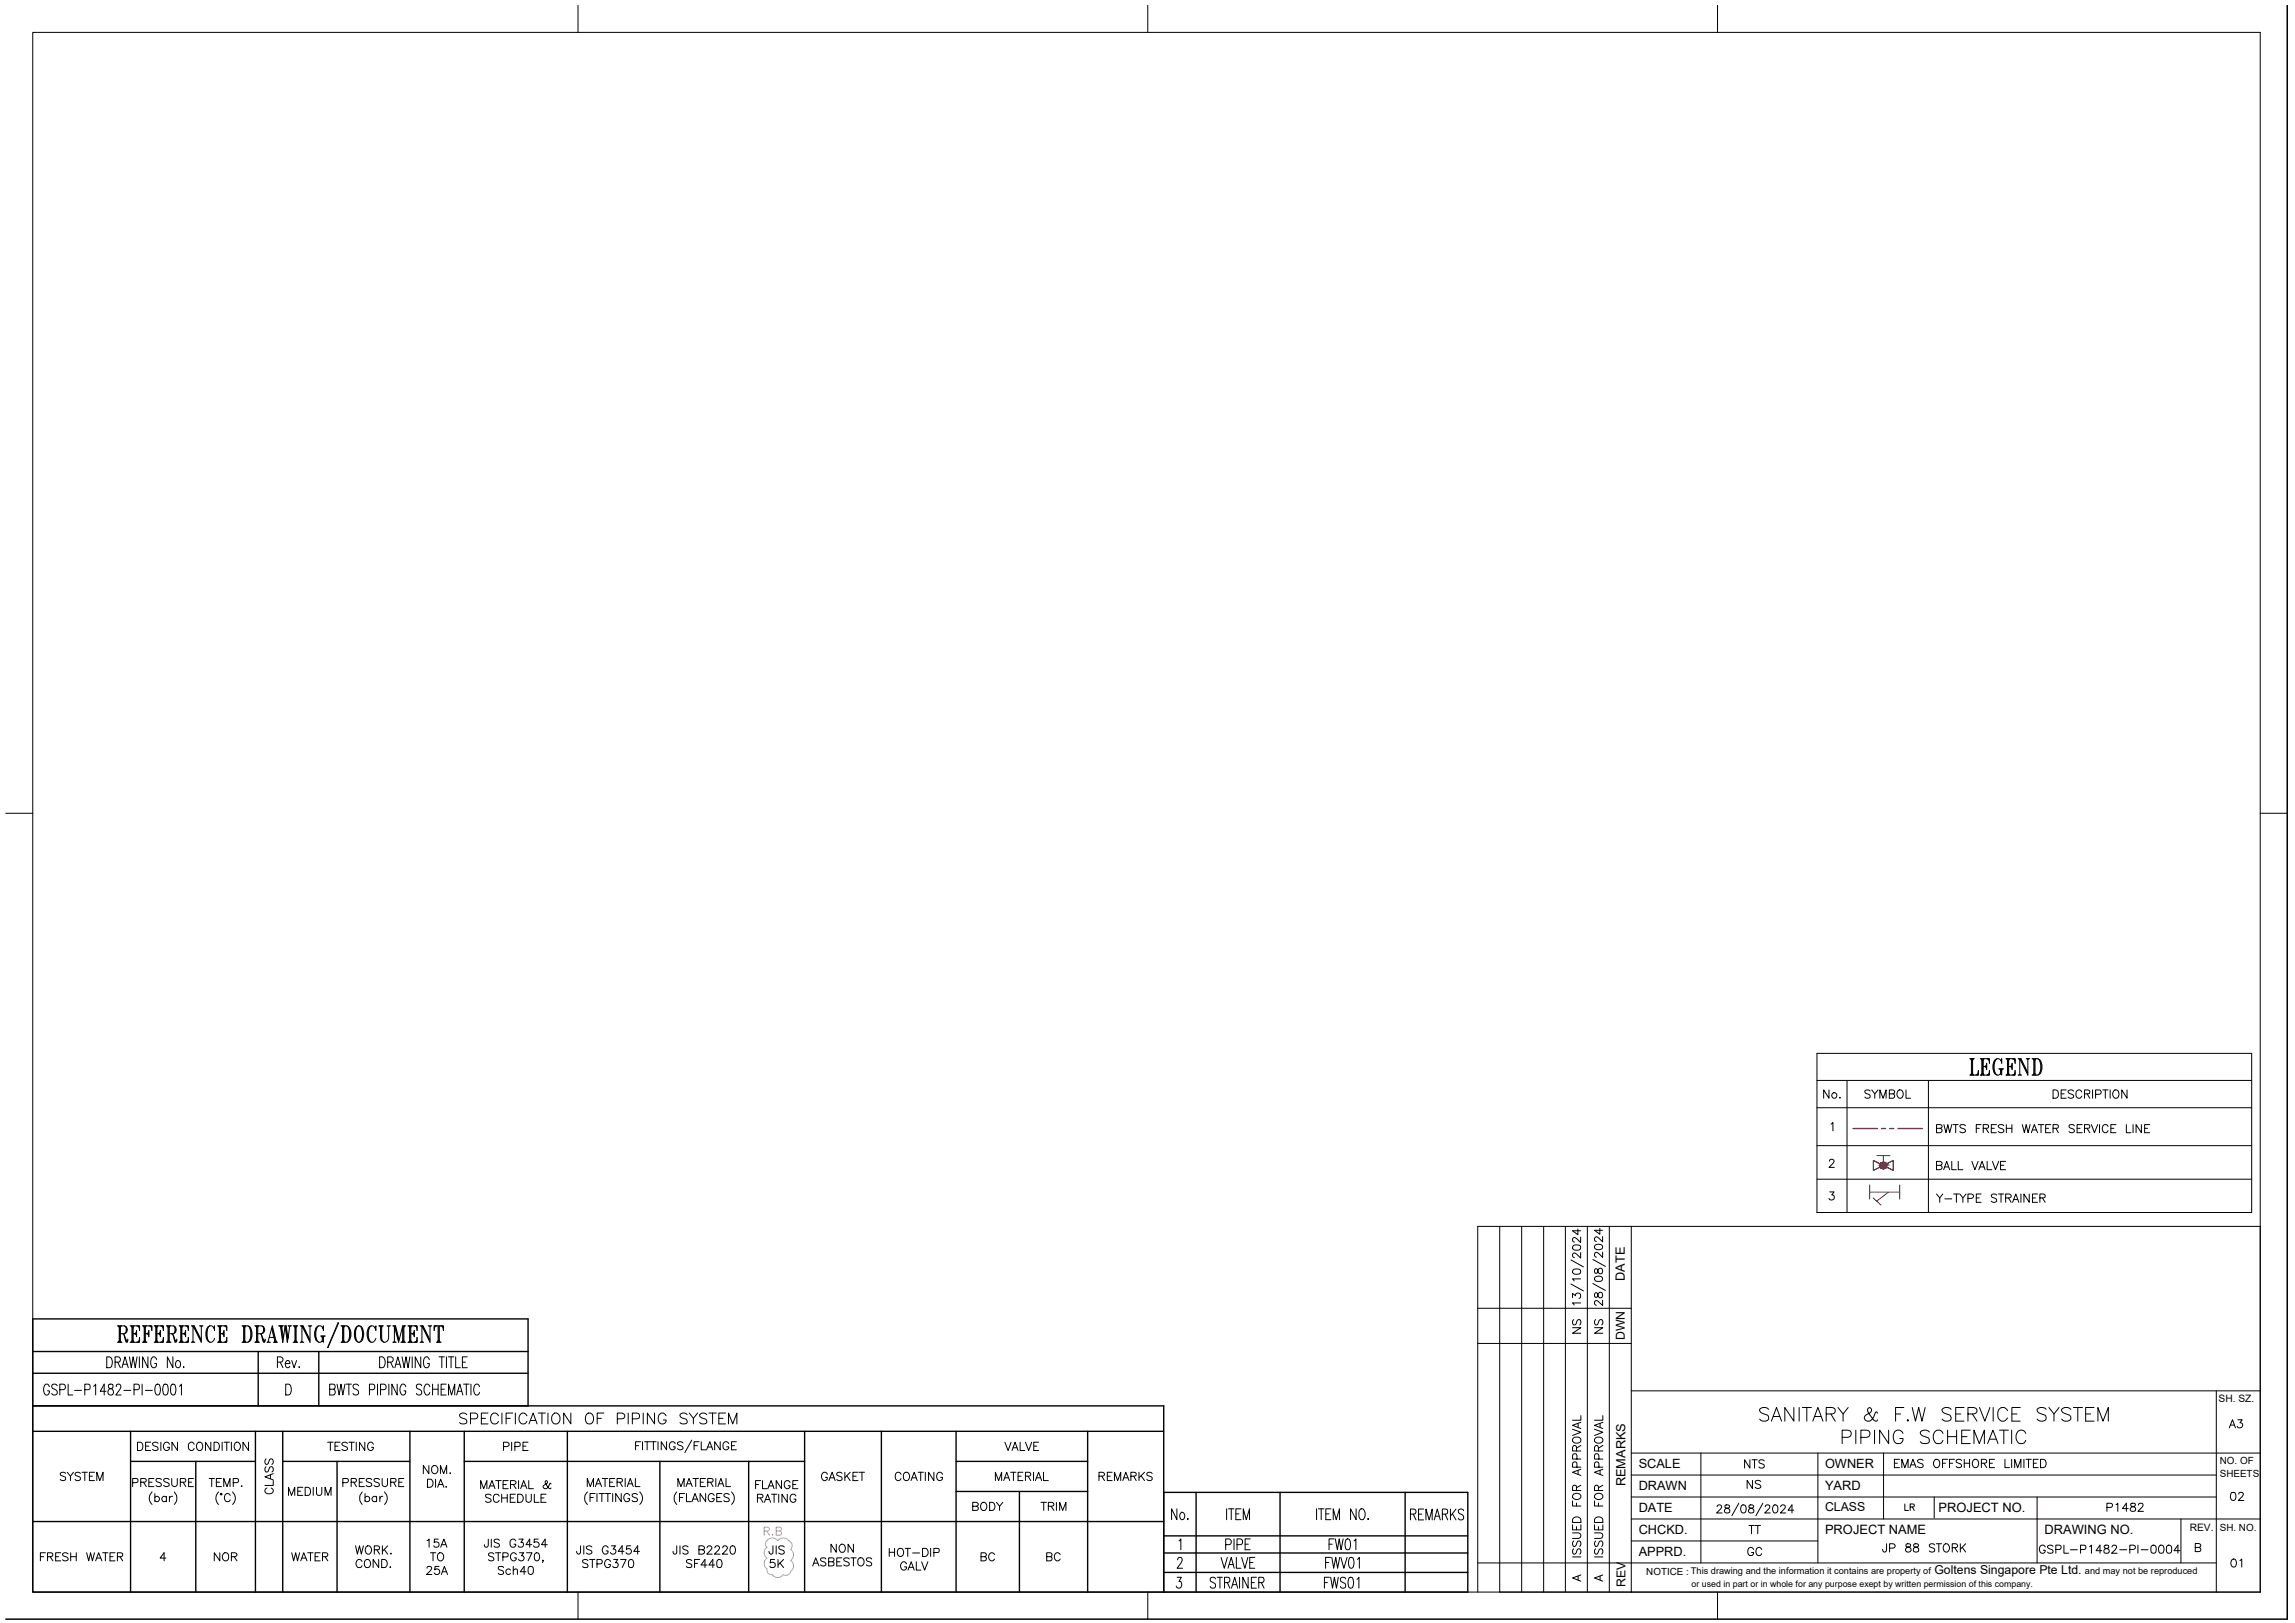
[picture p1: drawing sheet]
<svg xmlns="http://www.w3.org/2000/svg" width="420mm" height="297mm" viewBox="0 0 420 297" stroke-linecap="round" stroke-linejoin="round" font-family="sans-serif">
<defs><g id="words">
<text font-size="6.6" x="360.9" y="197.6">LEGEND</text>
<g font-size="4.9">
<text x="334.1" y="201.8">No.</text>
<text x="408.9" y="262.5">A3</text>
<text x="319.6" y="269.9">NTS</text>
<text x="408.9" y="275.9">02</text>
<text x="243.1" y="284.7">FW01</text>
</g>
<g font-size="4.4">
<text x="295.6" y="244.8" transform="rotate(-90 295.6 244.8)">NS</text>
<text x="91" y="266.3">PIPE</text>
<text x="183.4" y="266.3">VALVE</text>
<text x="9.5" y="272">SYSTEM</text>
<text x="50.8" y="274.5" transform="rotate(-90 50.8 274.5)">CLASS</text>
<text x="51.5" y="274.8">MEDIUM</text>
<text x="149.6" y="272">GASKET</text>
<text x="200.7" y="272">REMARKS</text>
<text x="320" y="273.4">NS</text>
<text x="177.4" y="277.6">BODY</text>
<text x="190.1" y="277.6">TRIM</text>
<text x="320.3" y="281.9">TT</text>
<text x="348.9" y="277.6">LR</text>
<text x="386.3" y="277.6">P1482</text>
<text x="37.7" y="286.8">NOR</text>
<text x="52.2" y="286.8">WATER</text>
<text x="178.9" y="286.8">BC</text>
<text x="191.2" y="286.8">BC</text>
<text x="320" y="285.7">GC</text>
<text x="409.2" y="287.9">01</text>
<text x="292.1" y="290.7">A</text>
</g>
<g font-size="2.4">
<text x="334.1" y="272.7">YARD</text>
<text x="334.1" y="280.8">PROJECT NAME</text>
<text x="354.9" y="276.6">PROJECT NO.</text>
<text x="374.3" y="280.8">DRAWING NO.</text>
</g>
<g font-size="2.3">
<text x="297.5" y="234.4" transform="rotate(-90 297.5 234.4)">DATE</text>
<text x="300" y="268.6">SCALE</text>
<text x="334.1" y="268.6">OWNER</text>
<text x="297.6" y="272" transform="rotate(-90 297.6 272)">REMARKS</text>
<text x="300" y="272.6">DRAWN</text>
<text x="300" y="280.7">CHCKD.</text>
<text x="300" y="276.6">DATE</text>
<text x="300" y="284.7">APPRD.</text>
</g>
<g font-size="2.2">
<text x="297.5" y="245.2" transform="rotate(-90 297.5 245.2)">DWN</text>
<text x="334.1" y="276.6">CLASS</text>
<text x="297.6" y="290.4" transform="rotate(-90 297.6 290.4)">REV</text>
<text x="354.1" y="288.1">Goltens Singapore Pte Ltd.</text>
</g>
<g font-size="1.9">
<text x="406.2" y="256.7">SH. SZ.</text>
<text x="400.9" y="280.2">REV.</text>
</g>
<g font-size="1.8">
<text x="406.4" y="268">NO. OF</text>
<text x="406.4" y="270.3">SHEETS</text>
<text x="406.4" y="280.1">SH. NO.</text>
<text x="301.4" y="288.2">NOTICE : This drawing and the information it contains are property of</text>
</g>
<text font-size="1.7" x="381.7" y="288.1">and may not be reproduced</text>
<text font-size="1.6" x="309.7" y="290.4">or used in part or in whole for any purpose exept by written permission of this company.</text>
</g></defs>
<!-- layer: TEXT -->
<g fill="none" stroke="#000" stroke-width=".18">
<path d="M287.6 235l2.3 1.3M287.6 230.6l2.3 1.3M287.9 237.5v-.8l.5 .5a.49 .49 0 0 1 .8-.4 .49 .49 0 0 1-.1 .8M288 232.5l.5-.3a.61 .61 0 0 1 .9 .6 .79 .79 0 0 1-1.2 .4 .48 .48 0 0 1-.2-.7zM288 228l.5-.2a.61 .61 0 0 1 .9 .6 .79 .79 0 0 1-1.2 .4 .48 .48 0 0 1-.2-.8zM288.9 224.9v1.1l-1-.7h1.5M289.4 238.5h-1.5l.3 .3M289.4 234.1h-1.5l.3 .3M289.4 229.2v1.1l-.7-.8a.44 .44 0 0 0-.7-.1l-.1 .5 .3 .3M289.4 226.4v1l-.7-.7a.44 .44 0 0 0-.7-.1l-.1 .4 .3 .3M291.6 234.9l2.3 1.3M291.6 230.5l2.3 1.3"/>
<path d="M292 236.7a.47 .47 0 0 0 .3 .7h.1l.2-.5a.45 .45 0 0 1 .5-.4 .45 .45 0 0 1 .3 .7l-.1 .2a.57 .57 0 0 1-.6 0 .57 .57 0 0 1-.2-.6l-.2-.2zM292 233.8a.93 .93 0 0 1 1.4 .2v.1a.85 .85 0 0 1-1.5 0zM292 232.3a.47 .47 0 0 0 .3 .7h.1l.2-.5a.45 .45 0 0 1 .5-.4 .45 .45 0 0 1 .3 .6l-.1 .3a.57 .57 0 0 1-.6 0 .57 .57 0 0 1-.2-.6l-.2-.2zM292 227.9a.93 .93 0 0 1 1.4 .2v.2a.85 .85 0 0 1-1.5 0zM292.9 224.8v1.1l-1-.7h1.5M293.4 238v.9l-.9-.8h-.5l-.1 .5 .4 .3M293.4 229.2v.9l-.7-.7a.44 .44 0 0 0-.7-.1l-.1 .5 .4 .3M293.4 226.3v1l-.7-.7a.44 .44 0 0 0-.7-.2l-.1 .5 .1 .3h.3M9 253.8a.49 .49 0 0 0-.7-.4 1.38 1.38 0 0 0 .1 1.9 .57 .57 0 0 0 .6-.7h-.3M10.5 253.6a.53 .53 0 0 0-.6-.3 .53 .53 0 0 0-.4 .5l.1 .3 .8 .5 .1 .4a.57 .57 0 0 1-1 0M11 254.3h.8a.54 .54 0 0 0-.2-1h-.6v2M12.5 253.3v2h.8"/>
<path d="M13.7 254.5h1.2M15.5 254.3h.9l.1-.3v-.5l-.3-.2h-.7v2M17.1 253.7l.4-.4v2M19.4 254.6h-1l.7-1.3v2M19.5 248.3h.6a1.2 1.2 0 0 1 0 2h-.6zM19.9 253.4a.46 .46 0 0 0 .2 .7 .65 .65 0 0 1 .6 .4 .65 .65 0 0 1-.3 .8 .63 .63 0 0 1-.7-.6 .63 .63 0 0 1 .8-.6l.1-.1a.49 .49 0 0 0-.2-.7zM21.1 249.3l.8-.1 .1-.3-.1-.4-.2-.2h-.6v2M21.3 253.8v-.3l.2-.2h.3l.2 .2a.71 .71 0 0 1-.1 .8l-.7 1h1M21.5 242.7h1.3a.74 .74 0 0 1 .5 .7 .74 .74 0 0 1-.5 .7h-.8M21.5 245.7h.8M21.5 249.3l.5 1M21.6 242.7l.2 .1"/>
<path d="M21.7 242.7l.1 .3M21.8 242.7v3M21.8 245.5l-.2 .2M21.8 245.4l-.1 .3M21.9 242.8v2.7M22 242.7v3M22 245.4l.1 .3M22 245.5l.3 .2M22.1 242.7l-.1 .3M22.3 242.7l-.3 .1M22.3 250.3l.6-2 .6 2M22.5 244.1a2.67 2.67 0 0 1 .6 1.6h.2l.1-.6"/>
<path d="M22.5 249.7h.8M22.7 244.2l.5 1.2 .2-.2M22.7 254.5h1.2M22.8 242.7l.3 .4v.6l-.3 .4M23 245.1l.2 .4h.1M23.1 243v.8M23.7 248.3l.3 2 .4-2 .4 2 .3-2M23.8 242.7h1.8v.8l-.2-.8M23.8 245.7h1.8v-.9l-.2 .9M23.9 242.7l.3 .1M24 242.7l.2 .3M24.2 242.7v3"/>
<path d="M24.2 245.5l-.3 .2M24.2 245.4l-.2 .3M24.3 242.8v2.7M24.4 242.7v3M24.4 244.1h.6M24.4 245.4l.1 .3M24.4 245.5l.2 .2M24.5 242.7l-.1 .3M24.5 254.3h.9l.1-.3v-.5l-.3-.2h-.7v2M24.6 242.7l-.2 .1M25 243.5v1.1zM25 243.8l-.2 .3 .2 .2"/>
<path d="M25 243.9l-.4 .2 .4 .1M25 242.7l.6 .1M25.2 242.7l.4 .3M25.3 242.7l.3 .4M25.5 248.3v2M25.6 245.5l-.6 .2M25.6 245.4l-.4 .3M25.6 245.2l-.3 .5M26 253.3v2M26.1 242.7h1.7v.8l-.1-.8M26.1 245.7h.8M26.2 242.7l.2 .1"/>
<path d="M26.3 242.7l.1 .3M26.4 242.7v3M26.4 245.5l-.2 .2M26.4 245.4l-.1 .3M26.5 242.8v2.7M26.6 244.1h.6M26.6 242.7v3M26.6 245.4l.1 .3M26.6 245.5l.2 .2M26.6 254.5h1.3M26.7 242.7l-.1 .3M26.8 242.7l-.2 .1"/>
<path d="M27.1 248.3v2l-1-2v2M27.2 243.5v1.1l-.1-.5zM27.2 243.8l-.2 .3 .2 .2M27.2 243.9l-.4 .2 .4 .1M27.2 242.7l.6 .1M27.5 242.7l.3 .3M27.6 242.7l.2 .4M28.2 242.7h1.7v.8l-.1-.8M28.2 245.7h1.7v-.9l-.1 .9M28.3 242.7l.2 .1M28.4 242.7l.1 .3M28.5 242.7v3"/>
<path d="M28.5 245.5l-.2 .2M28.5 245.4l-.1 .3M28.6 253.4l.3-.1a1.24 1.24 0 0 1 .4 1.6l-.1 .3-.4 .1a1.17 1.17 0 0 1-.4-1.6zM28.6 248.8a.49 .49 0 0 0-.7-.3 1.34 1.34 0 0 0 .1 1.8 .57 .57 0 0 0 .6-.7h-.3M28.6 242.8v2.7M28.7 244.1h.7M28.7 242.7v3M28.7 245.4l.2 .3M28.7 245.5l.2 .2M28.9 242.7l-.2 .3M28.9 242.7l-.2 .1M29.4 243.5v1.1z"/>
<path d="M29.4 243.8l-.2 .3 .2 .2M29.4 243.9l-.5 .2 .5 .1M29.4 242.7l.5 .1M29.6 242.7l.3 .3M29.7 242.7l.2 .4M29.9 245.5l-.5 .2M29.9 245.4l-.3 .3M29.9 245.2l-.2 .5M30 253.4l.3-.1a1.17 1.17 0 0 1 .4 1.6l-.1 .3-.4 .1a1.24 1.24 0 0 1-.3-1.6zM30.5 242.7h1.2a.76 .76 0 0 1 .6 .7 .76 .76 0 0 1-.6 .7h-.7M30.5 245.7h.8M30.6 242.7l.2 .1"/>
<path d="M30.7 242.7l.1 .3M30.8 242.7v3M30.8 245.5l-.2 .2M30.8 245.4l-.1 .3M30.9 242.8v2.7M31 242.7v3M31 245.4l.1 .3M31 245.5l.2 .2M31.1 242.7l-.1 .3M31.2 242.7l-.2 .1M31.4 244.1a2.07 2.07 0 0 1 .6 1.6h.2l.2-.6M31.4 253.4l.4-.1a1.24 1.24 0 0 1 .3 1.6l-.1 .3-.3 .1a.91 .91 0 0 1-.5-1.1z"/>
<path d="M31.6 244.2l.4 1 .2 .2 .2-.2M31.7 248.3v2l-1.1-2v2M31.7 242.7l.2 .1a1.02 1.02 0 0 1-.2 1.3M31.9 245.1l.1 .3 .2 .1M32 243l.2 .2-.2 .6M32.3 249.1a.63 .63 0 0 1 .8 .3 .63 .63 0 0 1-.3 .8 .4 .4 0 0 1-.6-.1 .88 .88 0 0 1 .1-1zM32.8 242.7h1.7v.8l-.1-.8M32.8 245.7h1.7v-.9l-.1 .9M32.8 253.7l.4-.4v2M32.9 242.7l.2 .1M33 242.7l.1 .3M33.1 242.7v3"/>
<path d="M33.1 245.5l-.2 .2M33.1 245.4l-.1 .3M33.2 242.8v2.7M33.3 244.1h.7M33.3 242.7v3M33.3 245.4l.1 .3M33.3 245.5l.3 .2M33.4 242.7l-.1 .3M33.6 250.2h.1zM33.6 242.7l-.3 .1M34 243.5v1.1l-.1-.5zM34 243.8l-.2 .3 .2 .2"/>
<path d="M34 243.9l-.4 .2 .4 .1M34 242.7l.5 .1M34.2 242.7l.3 .3M34.3 242.7l.2 .4M34.5 245.5l-.5 .2M34.5 245.4l-.3 .3M34.5 245.2l-.2 .5M35 245.7h.7M35 242.7h.5l1.4 2.5M35.1 245.7l.2-.2 .2 .2M35.1 242.7l.2 .1M35.5 242.7l1.2 2.5"/>
<path d="M36.5 242.7h.7M36.6 242.7l.3 .1 .2-.1M36.9 242.8v2.9l-1.6-3v2.8M38 243.1a2.58 2.58 0 0 0 0 2.1M38.4 242.7a2.11 2.11 0 0 0-.4 2.4l.4 .6M39.2 243.1l.1-.4v.8l-.1-.4a.73 .73 0 0 0-.8-.4 .73 .73 0 0 0-.6 .7 1.79 1.79 0 0 0 .6 2.3 .79 .79 0 0 0 .9-.8M39.8 242.7h1.7v.8l-.1-.8M39.8 245.7h1.7v-.9l-.1 .9M39.9 242.7l.3 .1M40 242.7l.2 .3M40.2 242.7v3M40.2 245.5l-.3 .2"/>
<path d="M40.2 245.4l-.2 .3M40.2 242.8v2.7M40.4 244.1h.6M40.4 242.7v3M40.4 245.4l.1 .3M40.4 245.5l.2 .2M40.5 242.7l-.1 .3M40.6 242.7l-.2 .1M41 243.5v1.1l-.1-.5zM41 243.8l-.2 .3 .2 .2M41 243.9l-.4 .2 .4 .1M41 242.7l.5 .1"/>
<path d="M41.2 242.7l.3 .3M41.3 242.7l.2 .4M41.5 245.5l-.5 .2M41.5 245.4l-.3 .3M41.5 245.2l-.2 .5M44.3 242.7h1.1a1.45 1.45 0 0 1 .7 1.8 1.17 1.17 0 0 1-.7 1.2h-1.1M44.4 242.7l.2 .1M44.5 242.7l.1 .3M44.6 242.7v3M44.6 245.5l-.2 .2M44.6 245.4l-.1 .3M44.7 242.8v2.7"/>
<path d="M44.8 242.7v3M44.8 245.4l.1 .3M44.8 245.5l.2 .2M44.9 242.7l-.1 .3M45 242.7l-.2 .1M45.4 242.7a2.24 2.24 0 0 1 0 3M45.8 243.1a2.58 2.58 0 0 1 0 2.1M46.6 242.7h1.3a.74 .74 0 0 1 .6 .7 .74 .74 0 0 1-.6 .7h-.7M46.6 245.7h.9M46.8 242.7l.2 .1M46.8 242.7l.2 .3M47 242.7v3"/>
<path d="M47 245.5l-.2 .2M47 245.4l-.2 .3M47.1 242.8v2.7M47.2 242.7v3M47.2 245.4l.1 .3M47.2 245.5l.2 .2M47.3 242.7l-.1 .3M47.4 242.7l-.2 .1M47.6 244.1a2.67 2.67 0 0 1 .6 1.6h.3v-.6M47.8 244.2l.5 1.2 .2-.2M47.9 242.7l.3 .4v.6l-.3 .4M48.1 245.1l.2 .4h.2"/>
<path d="M48.2 243v.8M48.9 245.7h.6M49 245.7l.1-.2 .2 .2M49.1 245.5l.8-2.8 .7 3M49.3 244.8h1M49.7 243.1l.7 2.6M49.9 243.1l.6 2.6M50.1 245.7h.7M50.4 245.5l-.2 .2M50.4 245.4l-.1 .3M50.5 245.4l.2 .3M50.8 249.3l.8-.1 .2-.3-.1-.4-.3-.2h-.6v2"/>
<path d="M51 242.7h.9M51.1 242.7l.3 .1M51.2 242.7l.2 .3M51.3 249.3l.5 1M51.3 242.7l.5 3M51.4 242.7l.4 3M51.5 242.7l.4 2.2 .3-2.2M51.6 242.7l-.1 .3M51.8 242.7l-.3 .1M51.9 244.9l-.1 .8M52.2 242.7h.2l.3 2.2 .3-2.1M52.2 242.7l.4 3"/>
<path d="M52.2 249.6h.9v-.2a.38 .38 0 0 0-.2-.4 .38 .38 0 0 0-.5 .1 .63 .63 0 0 0-.2 .8 .63 .63 0 0 0 .7 .3l.2-.1M52.3 242.7l.3 3M52.3 253.3h.5a1.2 1.2 0 0 1 0 2h-.5zM52.7 242.7h.7M52.7 244.9l-.1 .8M52.8 242.7l.2 .1 .2-.1M53.4 249l.4 1.3 .5-1.3M53.7 245.7h.8M53.7 242.7h.8M53.8 242.7l.2 .1M53.9 242.7l.1 .3M54 242.7v3"/>
<path d="M54 245.5l-.2 .2M54 245.4l-.1 .3M54.1 242.8v2.7M54.2 242.7v3M54.2 245.4l.1 .3M54.2 245.5l.2 .2M54.3 242.7l-.1 .3M54.4 242.7l-.2 .1M54.8 250.1v.2zM55 245.7h.6M55 242.7h.5l1.3 2.5M55.1 245.7l.2-.2 .2 .2"/>
<path d="M55.1 242.7l.2 .1M55.4 242.7l1.3 2.5M56.5 242.7h.6M56.5 242.7l.3 .1 .2-.1M56.8 242.8v2.9l-1.5-3v2.8M57.9 243.1a2.58 2.58 0 0 0 0 2.1M58.4 242.7a2.24 2.24 0 0 0 0 3M58.7 244.5h.8M58.8 244.5l.2 .1M58.9 244.5l.1 .3M59 244.5l-.1 1M59.1 243.1l.1-.4v.8l-.1-.4a.73 .73 0 0 0-.8-.4 .73 .73 0 0 0-.6 .7 1.79 1.79 0 0 0 .7 2.3h.3l.2-.2h.2l.1 .2v-1.2"/>
<path d="M59.1 244.6v.8M59.3 244.5l-.1 .3M59.4 244.5l-.2 .1M60.4 254.3l.8-.1 .2-.3-.2-.5-.8-.1v2h.6a.57 .57 0 0 0 .4-.5 .57 .57 0 0 0-.4-.5M61.7 253.3l.4 2 .3-2 .4 2 .3-2M61.9 242.1h.1l-2 4.5zM62.4 242.7h1.1a1.81 1.81 0 0 1 0 3h-1.1M62.5 242.7l.2 .1M62.6 242.7l.1 .3M62.7 242.7v3M62.7 245.5l-.2 .2M62.7 245.4l-.1 .3"/>
<path d="M62.9 242.8v2.7M62.9 242.7v3M62.9 245.4l.2 .3M62.9 245.5l.2 .2M63.1 242.7l-.2 .3M63.1 242.7l-.2 .1M63.4 253.3h.9M63.5 242.7a2.11 2.11 0 0 1 .4 2.4l-.4 .6M63.9 253.3v2M63.9 243.1a2.58 2.58 0 0 1 0 2.1M65.2 243.1a2.58 2.58 0 0 0 0 2.1M65.3 242.8a.73 .73 0 0 1 1.1 .6 1.79 1.79 0 0 1-.6 2.3 .87 .87 0 0 1-.8-.8 2.58 2.58 0 0 1 .3-2.1z"/>
<path d="M65.6 242.7a2.11 2.11 0 0 0-.4 2.4l.4 .6M65.6 253.6a.52 .52 0 0 0-.7-.3 .52 .52 0 0 0-.1 .8l.5 .2a.54 .54 0 0 1 .2 .9 .54 .54 0 0 1-.9-.2M65.8 242.7a2.24 2.24 0 0 1 0 3M66.2 243.1a2.58 2.58 0 0 1 0 2.1M67.5 243.1a2.58 2.58 0 0 0 0 2.1M67.6 254.3h.7l.3-.3a.52 .52 0 0 0-.3-.7h-.7v2M68 242.7a2.24 2.24 0 0 0 0 3M68.7 243.1l.1-.4v.8a.77 .77 0 0 0-.8-.8 1.45 1.45 0 0 0-.8 1.8 1.06 1.06 0 0 0 1.1 1.2l.5-.8M69.1 253.3v2M69.3 242.7h.9M69.5 242.7l.2 .1M69.5 248.3h.5a1.2 1.2 0 0 1 0 2h-.5z"/>
<path d="M69.5 242.7l.2 .3M69.7 242.7l.1 2.5a.71 .71 0 0 0 .6 .5 .71 .71 0 0 0 .7-.5v-2.4M69.7 254.3h.8a.54 .54 0 0 0-.2-1h-.6v2M69.8 242.8v2.1l.1 .3M69.9 242.7v2.2l.1 .5 .3 .3M70 242.7l-.1 .3M70.1 242.7l-.2 .1M70.9 242.7h.6M70.9 242.7l.2 .1 .3-.1M71 249.3l.8-.1 .2-.3-.1-.4-.3-.2h-.6v2M71.2 253.3v2M71.5 249.3l.5 1"/>
<path d="M71.9 245.7h.6M71.9 242.7h.5l.7 2.5M72 245.7l.2-.2 .2 .2M72 242.7l.2 .1M72.2 245.5v-2.8l.8 3 .7-3v3M72.3 250.3l.5-2 .6 2M72.3 242.7l.7 2.5M72.5 249.7h.7M72.7 253.3v2l-1-2v2M73.4 245.7h.8M73.6 248.3l.4 2 .3-2 .4 2 .3-2M73.7 242.7h.5"/>
<path d="M73.7 245.5l-.2 .2M73.7 245.4l-.1 .3M73.8 242.8v2.7M73.9 242.7v3M73.9 245.4l.1 .3M73.9 245.5l.3 .2M74 242.7l-.1 .3M74.2 242.7l-.3 .1M74.3 253.8a.49 .49 0 0 0-.8-.4 1.38 1.38 0 0 0 .1 1.9 .57 .57 0 0 0 .7-.7h-.4M74.7 242.7h1.7v.8l-.1-.8M74.7 245.7h1.7v-.9l-.1 .9M74.8 242.7l.2 .1"/>
<path d="M74.9 242.7l.1 .3M75 242.7v3M75 245.5l-.2 .2M75 245.4l-.1 .3M75.1 242.8v2.7M75.2 244.1h.6M75.2 242.7v3M75.2 245.4l.1 .3M75.2 245.5l.2 .2M75.3 242.7l-.1 .3M75.4 242.7l-.2 .1M75.5 248.3v2"/>
<path d="M75.8 243.5v1.1l-.1-.5zM75.8 243.8l-.2 .3 .2 .2M75.8 243.9l-.4 .2 .4 .1M75.8 242.7l.6 .1M76.1 242.7l.3 .3M76.1 242.7l.3 .4M76.4 245.5l-.6 .2M76.4 245.4l-.3 .3M76.4 245.2l-.3 .5M76.9 245.7h.6M76.9 242.7h.6l1.2 2.5M77 245.7l.2-.2 .3 .2"/>
<path d="M77 248.3v2l-1-2v2M77 242.7l.2 .1M77.2 253.6a.53 .53 0 0 0-.5-.3 .53 .53 0 0 0-.5 .3l.1 .4 .6 .3a.52 .52 0 0 1 .2 .9 .52 .52 0 0 1-.9-.2M77.3 242.7l1.3 2.5M78.4 242.7h.6M78.5 242.7l.2 .1 .2-.1M78.6 248.8a.51 .51 0 0 0-.8-.3 1.4 1.4 0 0 0 .2 1.8 .57 .57 0 0 0 .6-.7h-.3M78.7 253.8a.49 .49 0 0 0-.8-.4 1.38 1.38 0 0 0 .1 1.9 .52 .52 0 0 0 .7-.5M78.7 242.8v2.9l-1.5-3v2.8M79.2 253.3v2M79.2 254.3h1M79.6 242.7l-.1 .8v-.8h1.7v.8l-.1-.8"/>
<path d="M79.7 242.7l-.2 .4M79.8 242.7l-.3 .3M79.9 245.7h.9M80 242.7l-.5 .1M80.2 242.7v3M80.2 253.3v2M80.2 245.5l-.2 .2M80.2 245.4l-.1 .3M80.3 242.8v2.7M80.4 248.3h1M80.4 242.7v3M80.4 245.4l.1 .3"/>
<path d="M80.4 245.5l.2 .2M80.6 242.7l.6 .1M80.8 254.3h.6M80.8 242.7l.4 .3M80.9 248.3v2M81 242.7l.2 .4M81.7 253.3h-.9v2h.9M81.7 248.3v2M82.1 248.3h1M82.1 255.3v-2l.6 2 .6-2v2M82.6 248.3v2M83.4 248.3v2h.9"/>
<path d="M83.6 255.3l.6-2 .5 2M83.8 254.6h.7M84.7 249.3h.5M84.9 253.3h1M85.4 253.3v2M85.5 258.9a.72 .72 0 0 0-.8-.3 .72 .72 0 0 0-.6 .5l.4 .4 .6 .2a.49 .49 0 0 1 .2 .8 .99 .99 0 0 1-1.2-.1M85.5 248.3h-.8v2h.8M86.1 259.7l1.2-.1a.55 .55 0 0 0 .1-.6 .55 .55 0 0 0-.4-.4h-.9v2M86.2 253.3v2M87.8 253.8a.49 .49 0 0 0-.8-.4 1.38 1.38 0 0 0 .2 1.9 .52 .52 0 0 0 .6-.5M88.1 259.6h.8M89.4 258.6h-1.3v2h1.3"/>
<path d="M91.3 259.1a.73 .73 0 0 0-.9-.5 .73 .73 0 0 0-.6 .8 1.08 1.08 0 0 0 .6 1.2 .72 .72 0 0 0 .9-.5M91.9 258.6v2M92.7 259.6h.7M93.9 258.6h-1.2v2M94.3 258.6v2M96.5 259.1a.74 .74 0 0 0-.9-.5 .74 .74 0 0 0-.6 .8 .91 .91 0 0 0 1 1.2l.5-.5M97.1 260h1M98.5 258.6h1.4M99.2 258.6v2M100.3 258.6v2M101.2 258.9l.3-.3a.99 .99 0 0 1 1 1 .99 .99 0 0 1-1 1l-.1-.1a1.18 1.18 0 0 1-.2-1.6zM104.5 258.6v2l-1.3-2v2"/>
<path d="M107.3 258.9l.2-.2a.76 .76 0 0 1 1.2 .7 1.08 1.08 0 0 1-.6 1.2h-.4a1.15 1.15 0 0 1-.4-1.7zM109.3 259.6h.8M110.6 258.6h-1.3v2M113 259.7h.9a.54 .54 0 0 0 .5-.7l-.5-.4h-.9v2M115 258.6v2M115.8 259.7l1.1-.1a.55 .55 0 0 0 .2-.6 .55 .55 0 0 0-.5-.4h-.8v2M117.8 258.6v2M119.8 258.6v2l-1.3-2v2M121.9 259.1a.73 .73 0 0 0-.8-.5 .73 .73 0 0 0-.6 .8 1.08 1.08 0 0 0 .6 1.2 .68 .68 0 0 0 .8-.7h-.5M125.8 258.9a.72 .72 0 0 0-.7-.3 .72 .72 0 0 0-.6 .5l.4 .4 .5 .2a.49 .49 0 0 1 .2 .8 .99 .99 0 0 1-1.1-.1M126.2 258.6l.7 1v1M127.7 258.6l-.8 1"/>
<path d="M129.4 258.9a.72 .72 0 0 0-.7-.3 .72 .72 0 0 0-.6 .5l.4 .4 .5 .2a.49 .49 0 0 1 .2 .8 .99 .99 0 0 1-1.1-.1M129.8 258.6h1.3M130.5 258.6v2M131.6 259.6h.8M132.8 258.6h-1.2v2h1.2M287.9 243h1.5l-1.5 1h1.5M288.1 241.5a.54 .54 0 0 0-.2 .6 .54 .54 0 0 0 .4 .4l.3-.3 .2-.6 .4-.1a.63 .63 0 0 1 0 1M289.4 259.1v.8h-1.5M293.4 259.1v.8h-1.5M323.8 257.9a1.12 1.12 0 0 0-1.7 0 .7 .7 0 0 0 .5 .8l1 .3a.65 .65 0 0 1 0 1 1.11 1.11 0 0 1-1.5-.3M324.6 259.2h1.2M328.4 257.6v2.5l-1.6-2.5v2.5"/>
<path d="M329.4 257.6v2.5M330 257.6h1.6M330.8 257.6v2.5M332.2 259.2h1.2M334.3 258.8h1.1l.4-.1a.59 .59 0 0 0 0-1l-.4-.1h-1.1v2.5M335.2 258.8l.8 1.3M336.5 257.6l.9 1.2v1.3M338.4 257.6l-1 1.2M343.7 258.7l-.1-.3-.2 .1a2.4 2.4 0 0 1-1.1 1.6h-.5a.61 .61 0 0 1-.5-.5 .61 .61 0 0 1 .3-.6l.8-.5a.53 .53 0 0 0-.1-.9l-.3 .1a.89 .89 0 0 0 .3 1.2l.8 1.1 .5 .1 .1-.3M347 258.8h1M348.6 257.6h-1.6v2.5M349.2 260l.1-.2 .1 .2-.1 .1z"/>
<path d="M350.1 257.6l.6 2.5 .6-2.5 .6 2.5 .6-2.5M357.2 257.9a1.12 1.12 0 0 0-1.7 0 .7 .7 0 0 0 .5 .8l.7 .2a.61 .61 0 0 1 .5 .5 .61 .61 0 0 1-.2 .6 1.11 1.11 0 0 1-1.5-.3M358 258.8h1M359.6 257.6h-1.6v2.5h1.6M360.3 258.8h1a.61 .61 0 0 0 .5-1l-.5-.2h-1v2.5M361.1 258.8l.8 1.3M362.4 257.6l1 2.5 .9-2.5M364.9 257.6v2.5M367.5 258.2a.91 .91 0 0 0-1-.6 .91 .91 0 0 0-.8 .9 1.15 1.15 0 0 0 1.2 1.6l.6-.6M368.3 258.8h1M369.9 257.6h-1.6v2.5h1.6M374.6 257.9a1.12 1.12 0 0 0-1.7 0 .7 .7 0 0 0 .5 .8l1 .3a.65 .65 0 0 1 0 1 1.11 1.11 0 0 1-1.5-.3"/>
<path d="M375.1 257.6l.9 1.2v1.3M377 257.6l-1 1.2M379.1 257.9a1.16 1.16 0 0 0-1.7 0 .67 .67 0 0 0 .5 .8l.7 .2a.63 .63 0 0 1 .5 .8 1.08 1.08 0 0 1-1.7 0M379.6 257.6h1.6M380.4 257.6v2.5M381.8 258.8h1M383.4 257.6h-1.6v2.5h1.6M24.3 271.4l.9-.2v-.5l-.9-.1v1.5M25.2 263.9h.5a.84 .84 0 0 1 .5 .8 .84 .84 0 0 1-.5 .8h-.5zM25.8 271.3l.8-.1 .2-.4-.2-.2h-.8v1.5M26.3 271.3l.5 .8M26.7 264.7h.5"/>
<path d="M27.2 271.3h.6M27.6 263.9h-.9v1.6h.9M27.8 273.1a1.53 1.53 0 0 0 0 2.2M28.2 270.6h-1v1.5h1M28.3 274.1a.47 .47 0 0 1 .7-.1 .47 .47 0 0 1 0 .7 .47 .47 0 0 1-.7-.1M28.3 273.3v1.5M28.9 264.2a.58 .58 0 0 0-.5-.3 .58 .58 0 0 0-.5 .4l.3 .3 .6 .2 .1 .5a.67 .67 0 0 1-1 0M29.4 263.9v1.6M29.5 270.8a.55 .55 0 0 0-.5-.2 .55 .55 0 0 0-.4 .3l.2 .3 .6 .2 .1 .5a.63 .63 0 0 1-.9 0M30.5 274.1a.47 .47 0 0 0-.7-.1 .47 .47 0 0 0 0 .7 .47 .47 0 0 0 .7-.1M30.5 273.9v.9M31 270.8l-.4-.2h-.5l-.1 .2 .1 .3 .6 .3 .3 .3a.57 .57 0 0 1-.5 .4 .57 .57 0 0 1-.5-.2"/>
<path d="M31 264.3a.56 .56 0 0 0-.6-.4 .56 .56 0 0 0-.5 .6 .62 .62 0 0 0 .3 .9 .62 .62 0 0 0 .8-.3v-.2h-.4M31 273.9v.9M31.4 270.6l.1 1.3a.52 .52 0 0 0 .6 .2 .52 .52 0 0 0 .4-.4v-1.1M31.6 273.9a.51 .51 0 0 0-.6 .4M31.9 273.1a1.62 1.62 0 0 1 0 2.2M32.5 263.9v1.6l-1-1.6v1.6M33 271.3l.9-.1 .1-.4-.1-.2h-.9v1.5M33.5 271.3l.5 .8M34.5 271.3h.6M35.4 270.6h-.9v1.5h.9M35.5 264.3a.54 .54 0 0 0-.6-.4 .54 .54 0 0 0-.4 .6 .61 .61 0 0 0 .2 .8 .61 .61 0 0 0 .8 0v-.2M36.1 264.2a.63 .63 0 0 1 .8-.1 .63 .63 0 0 1 .2 .8 .57 .57 0 0 1-.6 .6 .57 .57 0 0 1-.5-.6z"/>
<path d="M38.3 270.6h1M38.6 263.9v1.6l-1-1.6v1.6M38.8 270.6v1.5M39.2 263.9a.79 .79 0 0 1 1 .8 .79 .79 0 0 1-1 .8zM39.6 271.3h.6M40 273.1a1.53 1.53 0 0 0 0 2.2M40.5 270.6h-.9v1.5h.9M40.7 263.9v1.6M41 272.1v-1.5l.6 1.5 .5-1.5v1.5M41 263.9h1M41.5 263.9v1.6M42.1 273.7a.55 .55 0 0 0-.6-.4 .55 .55 0 0 0-.4 .6v.4a.55 .55 0 0 0 .4 .5 .55 .55 0 0 0 .6-.3"/>
<path d="M42.4 263.9v1.6M42.6 273.1a1.53 1.53 0 0 1 0 2.2M42.7 271.4h.6a.41 .41 0 0 0 .4-.3 .41 .41 0 0 0-.2-.5h-.8v1.5M43 264.2a.69 .69 0 0 1 1 .1 .69 .69 0 0 1-.2 1 .61 .61 0 0 1-.8 0 .61 .61 0 0 1-.1-.8zM44.2 272h.1zM45.5 263.9v1.6l-1-1.6v1.6M60 263.9h1M60.5 263.9v1.6M61.3 264.7h.6M62.3 263.9h-1v1.6h1M62.8 271.4h.6a.41 .41 0 0 0 .4-.3 .41 .41 0 0 0-.1-.5h-.9v1.5M63.6 264.2a.58 .58 0 0 0-.5-.3 .58 .58 0 0 0-.5 .4l1 .7a.57 .57 0 0 1-.4 .5 .57 .57 0 0 1-.6-.2"/>
<path d="M63.9 263.9h1M64.3 271.3l.8-.1 .2-.4-.2-.2h-.8v1.5M64.4 263.9v1.6M64.8 271.3l.5 .8M65.2 263.9v1.6M65.8 271.3h.5M66.3 273.1a1.62 1.62 0 0 0 0 2.2M66.7 270.6h-.9v1.5h.9M66.8 263.9v1.6l-1-1.6v1.6M66.8 274.1a.47 .47 0 0 1 .7-.1 .47 .47 0 0 1 0 .7 .47 .47 0 0 1-.7-.1M66.8 273.3v1.5M68.1 270.8a.59 .59 0 0 0-1.1 .1l.2 .2 .6 .3 .3 .3a.57 .57 0 0 1-.5 .4 .57 .57 0 0 1-.6-.2"/>
<path d="M68.4 264.3a.54 .54 0 0 0-.7-.4 .54 .54 0 0 0-.4 .6 .61 .61 0 0 0 .2 .8 .61 .61 0 0 0 .8 0l.1-.4h-.4M68.9 274.1a.47 .47 0 0 0-.6-.1 .47 .47 0 0 0 0 .7 .47 .47 0 0 0 .6-.1M68.9 273.9v.9M69.5 270.8a.55 .55 0 0 0-.6-.2 .55 .55 0 0 0-.4 .3l.2 .3 .6 .2 .2 .5a.63 .63 0 0 1-1 0M69.5 273.9v.9M70 270.6v1.1a.49 .49 0 0 0 .4 .4 .49 .49 0 0 0 .5-.4v-1.1M70.1 273.9a.5 .5 0 0 0-.6 .4M70.4 273.1a1.53 1.53 0 0 1 0 2.2M71.5 271.3l.9-.1 .1-.5-1-.1v1.5M72 271.3l.5 .8M73 271.3h.6M73.9 270.6h-.9v1.5h.9"/>
<path d="M78.3 270.7h.5a.78 .78 0 0 1 .5 .8 .78 .78 0 0 1-.5 .7h-.5zM78.5 268.2v1.5l-1-1.5v1.5M79.1 268.4a.56 .56 0 0 1 .7-.2 .56 .56 0 0 1 .4 .6v.4a.57 .57 0 0 1-.6 .5 .57 .57 0 0 1-.6-.5zM79.7 270.7v1.5M80.1 272.2l.6-1.5 .6 1.5M80.3 271.7h.8M80.6 269.7v-1.5l.6 1.5 .6-1.5v1.5M81.6 272.1h.1zM82.4 269.6h.1zM88 272.5v-1.5l.5 1.5 .6-1.5v1.5M89.5 272.5l.6-1.5 .5 1.5M89.7 271.9h.7"/>
<path d="M89.9 273.7a.58 .58 0 0 0-1 .1l.1 .2 .8 .4 .1 .3a.69 .69 0 0 1-1 0M90.7 271h1.1M91.3 271v1.5M91.4 273.8a.55 .55 0 0 0-.6-.3 .55 .55 0 0 0-.5 .5 .61 .61 0 0 0 .2 .8 .61 .61 0 0 0 .8-.1l.1-.1M91.8 273.5v1.5M91.8 274.2h1.1M92.1 271.7h.6M92.9 273.5v1.5M93 271h-.9v1.5h.9M93.4 274.2h.6M93.5 271.7l.8-.1 .2-.2-.1-.3-.9-.1v1.5M94 271.7l.5 .8"/>
<path d="M94.3 273.5h-.9v1.5h.9M94.8 273.5h.5a.78 .78 0 0 1 .5 .7 .78 .78 0 0 1-.5 .8h-.5zM94.9 271v1.5M95.3 272.5l.6-1.5 .6 1.5M95.5 271.9h.8M96.3 273.5v1a.49 .49 0 0 0 .5 .5 .49 .49 0 0 0 .5-.5v-1M96.8 271v1.5h.8M96.8 260.6l.8-2 .7 2M97.8 273.5v1.5h.9M99 274.2h.6M100 273.5h-1v1.5h1M100.9 271.6l-.2-.1-.3 .5a.54 .54 0 0 1-.4 .5 .54 .54 0 0 1-.6-.3l.1-.3 .7-.6-.2-.3-.2 .2a1.38 1.38 0 0 0 .7 1.2l.3 .1 .1-.2"/>
<path d="M107.5 272.1v-1.5l.6 1.5 .6-1.5v1.5M107.6 273.1a1.53 1.53 0 0 0 0 2.2M108 274.1h.6M109 273.3h-1v1.5M109 272.1l.5-1.5 .6 1.5M109.2 271.6h.7M109.3 273.3v1.5M109.7 273.3h.9M110.2 273.3v1.5M110.3 270.6h1M110.8 270.6v1.5M110.8 273.3h1"/>
<path d="M111.3 273.3v1.5M111.6 271.3h.6M112.2 273.3v1.5M112.6 270.6h-1v1.5h1M113 271.3l.8-.1 .1-.5-.9-.1v1.5M113.5 271.3l.4 .8M113.7 273.3v1.5l-1-1.5v1.5M114.5 270.6v1.5M114.8 272.1l.6-1.5 .5 1.5M115 271.6h.7M115.3 273.7a.55 .55 0 0 0-.7-.4 .55 .55 0 0 0-.4 .6 .61 .61 0 0 0 .2 .8 .61 .61 0 0 0 .8-.1l.1-.3h-.4M116.3 270.6v1.5h.9"/>
<path d="M116.4 264.6h.5M116.7 273.6a.55 .55 0 0 0-.5-.3 .55 .55 0 0 0-.5 .4l.2 .2 .7 .3 .1 .4a.63 .63 0 0 1-1 0M117.1 273.1a1.53 1.53 0 0 1 0 2.2M117.3 263.9h-.9v1.4M117.6 263.9v1.4M118 263.9h1M118.5 263.9v1.4M119.1 263.9h1M119.6 263.9v1.4M120.5 263.9v1.4M122 263.9v1.4l-.9-1.4v1.4M123.6 264.2a.55 .55 0 0 0-.6-.3 .55 .55 0 0 0-.5 .5v.4a.53 .53 0 0 0 .6 .6 .53 .53 0 0 0 .5-.6h-.3"/>
<path d="M123.9 273.1a1.62 1.62 0 0 0 0 2.2M124.1 272.1v-1.5l.6 1.5 .6-1.5v1.5M124.4 274.1h.6M125 264.1a.59 .59 0 0 0-1 .1l1 .7a.57 .57 0 0 1-.4 .5 .57 .57 0 0 1-.6-.3M125.3 273.3h-.9v1.5M125.6 272.1l.5-1.5 .6 1.5M125.7 273.3v1.5h.9M125.8 271.6h.7M126.6 263.6l-1.2 2.3M126.7 274.8l.5-1.5 .6 1.5M126.9 270.6h1M126.9 274.4h.7"/>
<path d="M127.1 264.6h.6M127.4 270.6v1.5M128 263.9h-.9v1.4M128.2 271.3h.6M128.4 263.9v1.4h.8M129.1 270.6h-.9v1.5h.9M129.2 273.3v1.5l-1-1.5v1.5M129.4 265.3l.5-1.4 .6 1.4M129.6 271.3l.8-.1 .1-.5-.9-.1v1.5M129.6 264.8h.7M130.1 271.3l.4 .8M130.8 273.7a.57 .57 0 0 0-.7-.4 .57 .57 0 0 0-.4 .6 .62 .62 0 0 0 .2 .9 .62 .62 0 0 0 .9-.3v-.2h-.4"/>
<path d="M131 270.6v1.5M131.2 274.1h.6M131.4 272.1l.6-1.5 .5 1.5M131.6 271.6h.7M131.9 263.9v1.4l-1.1-1.4v1.4M132.2 273.3h-1v1.5h1M132.9 270.6v1.5h.9M133.4 260.6v-2l.7 2 .8-2v2M133.4 264.2a.55 .55 0 0 0-.6-.3 .55 .55 0 0 0-.4 .5 .67 .67 0 0 0 .6 .9l.4-.3v-.2h-.4M133.5 273.6a.55 .55 0 0 0-.5-.3 .55 .55 0 0 0-.5 .4l.2 .2 .7 .3 .1 .4a.63 .63 0 0 1-1 0M133.9 273.1a1.53 1.53 0 0 1 0 2.2M133.9 264.6h.6"/>
<path d="M134.8 263.9h-.9v1.4h.9M138.3 271.7h.6M138.7 274.2l.8-.1 .2-.4-.2-.2h-.8v1.5M139.2 274.2l.5 .8M139.3 271h-1v1.5M139.6 271v1.5h.8M139.9 275l.6-1.5 .6 1.5M140.2 274.4h.7M140.6 272.5l.6-1.5 .5 1.5M140.8 271.9h.7M141.3 273.5h.9M141.7 273.5v1.5"/>
<path d="M142.6 273.5v1.5M143.1 271v1.5l-1-1.5v1.5M144.1 273.5v1.5l-.9-1.5v1.5M144.6 271.3a.55 .55 0 0 0-.6-.3 .55 .55 0 0 0-.4 .5v.4a.53 .53 0 0 0 .5 .6 .53 .53 0 0 0 .5-.6h-.3M145.1 271.7h.6M145.7 273.8a.55 .55 0 0 0-.6-.3 .55 .55 0 0 0-.5 .5 .63 .63 0 0 0 .2 .8 .63 .63 0 0 0 .9-.1v-.3h-.3M146.1 271h-1v1.5h1M165 269.8a.54 .54 0 0 0-.7-.4 .54 .54 0 0 0-.4 .6 .61 .61 0 0 0 .2 .8 .61 .61 0 0 0 .8 0l.1-.2M165.5 269.7a.69 .69 0 0 1 1 .1 .69 .69 0 0 1-.1 1 .61 .61 0 0 1-.9 0 .61 .61 0 0 1-.1-.8zM166.8 271l.6-1.5 .5 1.5M167 270.5h.7M168.1 269.5h1"/>
<path d="M168.6 269.5v1.5M169.4 269.5v1.5M171 269.5v1.5l-1-1.5v1.5M172.5 269.8a.54 .54 0 0 0-.6-.4 .54 .54 0 0 0-.4 .6 .63 .63 0 0 0 .2 .8 .63 .63 0 0 0 .8 0v-.4h-.3M182.2 271v-1.5l.6 1.5 .6-1.5v1.5M183.8 271l.5-1.5 .6 1.5M184 270.5h.6M185 269.5h1M185.5 269.5v1.5M186.4 270.2h.5M187.3 269.5h-.9v1.5h.9M187.7 270.2l.9-.1 .1-.4-.3-.2h-.7v1.5"/>
<path d="M188.2 270.2l.5 .8M189.2 269.5v1.5M189.6 271l.5-1.5 .6 1.5M189.8 270.5h.7M191 269.5v1.5h.9M215.5 276.1v2l-1-2v2M216.2 276.9l.1-.1a.68 .68 0 0 1 .6 .7 .68 .68 0 0 1-.6 .6l-.1-.1a.87 .87 0 0 1 0-1.1zM217.5 277.9v.2zM224.6 276.1v2M224.9 276.1h1M225.4 276.1v2M226.3 277.1h.5"/>
<path d="M227.2 276.1h-.9v2h.9M227.6 278.1v-2l.6 2 .6-2v2M241 276.1v2M241.4 276.1h1M241.9 276.1v2M242.7 277.1h.6M243.7 276.1h-1v2h1M244.1 278.1v-2l.5 2 .6-2v2M248.3 276.1v2l-1-2v2M249 276.2l.2-.1a.98 .98 0 0 1 .6 1.6 .51 .51 0 0 1-.8 .3l-.2-.6v-.8zM250.5 277.9v.2zM258.2 277.1h.7a.47 .47 0 0 0 .3-.5 .47 .47 0 0 0-.3-.4h-.7v2"/>
<path d="M258.7 277.1l.5 1.1M259.7 277.1h.6M260.6 276.2h-.9v2h.9M261.1 278.2v-2l.5 2 .6-2v2M262.6 278.2l.5-2 .6 2M262.8 277.5h.7M264.1 277.1h.6a.49 .49 0 0 0 .3-.5 .49 .49 0 0 0-.3-.4h-.6v2M264.6 277.1l.4 1.1M265.5 276.2v2M265.9 277l.7 1.2M266.6 276.2l-1.1 1.3M268 276.5a.53 .53 0 0 0-.5-.3 .53 .53 0 0 0-.5 .3l.1 .4 .6 .3a.52 .52 0 0 1 .1 .9 .52 .52 0 0 1-.8-.2"/>
<path d="M287.9 279.1v.9h1.5v-.9M287.9 274.7v.9h1.5M287.9 261.6l1.5 .5-1.5 .6M288 277.9a.84 .84 0 0 1 1.4 .2v.5h-1.5zM288 263.3a.82 .82 0 0 1 .8-.3 .82 .82 0 0 1 .6 .7 .81 .81 0 0 1-.8 .4 .81 .81 0 0 1-.7-.7zM288.1 273.4a.82 .82 0 0 1 1.3 .6 .8 .8 0 0 1-.9 .5 .8 .8 0 0 1-.6-.8zM288.6 272.8v-.9h-.5l-.2 .3v.6h1.5M288.6 265.6v-.9l-.4-.2-.3 .4v.7h1.5M288.6 275.1v.5M288.6 279.4v.6M288.7 268.5v-.6a.41 .41 0 0 0-.4-.4 .41 .41 0 0 0-.4 .4v.6h1.5M288.7 267l-.1-.9h-.5l-.2 .3v.6h1.5"/>
<path d="M288.9 260.5v.7M288.9 269.1v.7M289.4 268.9l-1.5 .6 1.5 .5M289.4 260.3l-1.5 .6 1.5 .6M289.4 271.8l-.8 .5M289.4 264.5l-.8 .5M291.9 279.1v.9h1.5v-.9M291.9 274.7v.9h1.5M291.9 261.6l1.5 .5-1.5 .6M292 277.9a.84 .84 0 0 1 1.4 .2v.5h-1.5zM292 263.3a.82 .82 0 0 1 .9-.3 .82 .82 0 0 1 .5 .7 .81 .81 0 0 1-.8 .4 .81 .81 0 0 1-.7-.7zM292.1 273.4a.82 .82 0 0 1 1.3 .6 .8 .8 0 0 1-.8 .5 .8 .8 0 0 1-.7-.8z"/>
<path d="M292.6 272.8l-.1-.9h-.4l-.2 .3v.6h1.5M292.6 265.6v-.9l-.4-.2-.3 .4v.7h1.5M292.6 275.1v.5M292.6 279.4v.6M292.7 268.5l-.1-.8-.2-.2-.4 .2-.1 .8h1.5M292.7 267l-.1-.8-.2-.1h-.3l-.2 .3v.6h1.5M292.9 260.5v.7M292.9 269.1v.7M293.4 268.9l-1.5 .6 1.5 .5M293.4 260.3l-1.5 .6 1.5 .6M293.4 271.8l-.8 .5M293.4 264.5l-.8 .5"/>
<path d="M314.4 275.8a.43 .43 0 0 1 .4-.4 .43 .43 0 0 1 .4 .3l-.2 .5-.7 .7h1M315.8 275.5v.4l.5 .2a.43 .43 0 0 1 .4 .3 .43 .43 0 0 1-.4 .5h-.3a.43 .43 0 0 1-.3-.5 .43 .43 0 0 1 .4-.3l.5-.2v-.3a.58 .58 0 0 0-.8-.1zM318.3 275.1l-1.2 2.3M318.9 275.5a.47 .47 0 0 1 .7 .2 .69 .69 0 0 1 .1 .8 .69 .69 0 0 1-.8 .3 1.1 1.1 0 0 1 0-1.3zM320.2 275.5v.4l.5 .2a.43 .43 0 0 1 .4 .3 .43 .43 0 0 1-.4 .5h-.3a.43 .43 0 0 1-.3-.5 .43 .43 0 0 1 .4-.3l.5-.2v-.3a.58 .58 0 0 0-.8-.1zM322.7 275.1l-1.2 2.3M323.2 275.8l.1-.3 .5-.1 .2 .1v.3l-.9 1.1h1M324.3 260.1l.9-2.5 1 2.5M324.7 275.5a.48 .48 0 0 1 .7 .2l.1 .4a.61 .61 0 0 1-.6 .8 .93 .93 0 0 1-.2-1.4zM326 275.8l.3-.4 .5 .1v.5l-.8 .9h.9M328.4 276.4h-1.1l.8-1v1.5M331.9 260.1l.9-2.5 .9 2.5"/>
<path d="M337.3 263.1h1a.66 .66 0 0 0 .6-.7 .66 .66 0 0 0-.6-.7h-1v2.5M339.8 261.7v2.5M340.7 263.1h1a.68 .68 0 0 0 .6-.5 .68 .68 0 0 0-.2-.7l-.4-.2h-1v2.5M343.2 261.7v2.5M345.8 261.7v2.5l-1.7-2.5v2.5M346.8 267.8h.6M347.8 267.1h-1v1.5h1M348.2 268.6v-1.5l.5 1.5 .6-1.5v1.5M348.4 262.3a.91 .91 0 0 0-1-.6 .91 .91 0 0 0-.8 1 1.08 1.08 0 0 0 .2 1.2 1.08 1.08 0 0 0 1.2 .2l.4-.5v-.3h-.6M349.7 268.6l.5-1.5 .6 1.5M349.9 268.1h.7M352.1 267.3a.58 .58 0 0 0-.6-.2 .58 .58 0 0 0-.4 .4l.1 .2 .7 .2 .2 .5a.67 .67 0 0 1-1 0"/>
<path d="M353.2 262.1a1.12 1.12 0 0 0-1.6 0 .7 .7 0 0 0 .4 .7l1 .3a.65 .65 0 0 1 0 1 1.26 1.26 0 0 1-1.4-.2M354.1 267.3a.61 .61 0 0 1 .8-.1 .61 .61 0 0 1 .2 .8 .57 .57 0 0 1-.6 .6 .57 .57 0 0 1-.5-.6zM355.6 267.8h.6M355.7 262.3a.91 .91 0 0 0-1-.6 .91 .91 0 0 0-.8 1 1.12 1.12 0 0 0 .3 1.2 1.12 1.12 0 0 0 1.2 .2l.3-.5M356.6 267.1h-1v1.5M356.6 261.7v2.5M356.6 262.9h1.6M356.9 267.8h.6M357.8 267.1h-.9v1.5M358.2 261.7v2.5M359.1 267.3a.54 .54 0 0 0-.5-.2 .54 .54 0 0 0-.5 .4l.2 .2 .7 .2 .1 .5a.63 .63 0 0 1-1 0M359.1 262.9h1"/>
<path d="M359.6 267.8h1M359.6 267.1v1.5M360.6 267.1v1.5M360.7 261.7h-1.6v2.5h1.6M361.2 267.3a.63 .63 0 0 1 .8-.1 .63 .63 0 0 1 .2 .8 .57 .57 0 0 1-.5 .6 .57 .57 0 0 1-.6-.6zM361.4 264.2v-2.5l1 2.5 .9-2.5v2.5M362.7 267.8l1-.1v-.4l-.3-.2h-.7v1.5M363.2 267.8l.5 .8M363.9 264.2l1-2.5 .9 2.5M364.2 267.8h.6M364.3 263.4h1.1M365.2 267.1h-1v1.5h1"/>
<path d="M366 261.7h1.7M366.8 261.7v2.5M367.1 267.1v1.5h.8M368.3 261.7v2.5M368.3 267.1v1.5M368.8 268.6v-1.5l.6 1.5 .6-1.5v1.5M370.5 267.1v1.5M370.9 262.3a.91 .91 0 0 0-1.1-.6 .91 .91 0 0 0-.7 1 1.12 1.12 0 0 0 .2 1.2 1.12 1.12 0 0 0 1.2 .2l.4-.5M370.9 267.1h1M371.4 267.1v1.5M372.3 267.8h.5M373.2 267.1h-.9v1.5h.9"/>
<path d="M373.6 267.1h.5a.82 .82 0 0 1 .5 .7 .82 .82 0 0 1-.5 .8h-.5zM384.1 260.1v-2.5l.9 2.5 1-2.5v2.5M7.4 284.9h.6M8.3 284.2h-.9v1.5M8.7 284.9l.9-.1 .1-.2-.1-.3-.9-.1v1.5M9.2 284.9l.5 .8M10.2 284.9h.5M11.1 284.2h-.9v1.5h.9M12.5 284.4a.58 .58 0 0 0-1 .1l.1 .2 .7 .3 .2 .5a.69 .69 0 0 1-1 0M12.9 284.9h1.1M12.9 284.2v1.5M14 284.2v1.5"/>
<path d="M15.9 284.2l.3 1.5 .4-1.5 .3 1.5 .4-1.5M17.5 285.7l.6-1.5 .6 1.5M17.7 285.2h.7M18.8 284.2h1M19.3 284.2v1.5M20.1 284.9h.6M21.1 284.2h-1v1.5h1M21.5 284.9l.8-.1 .1-.5-.9-.1v1.5M22 284.9l.5 .8M30.4 285.2h-1.1l.7-1v1.5M65.1 282.9l.3 1.5 .4-1.5 .4 1.5 .3-1.5M66.3 285.8a.56 .56 0 0 0-.7-.4 .56 .56 0 0 0-.4 .6 .62 .62 0 0 0 .2 .8 .62 .62 0 0 0 .9-.2"/>
<path d="M66.8 285.6a.68 .68 0 0 1 1 .1 .68 .68 0 0 1-.1 1 .54 .54 0 0 1-.6 .2 .54 .54 0 0 1-.4-.6zM67 283.1a.69 .69 0 0 1 1 .2 .69 .69 0 0 1-.2 .9 .61 .61 0 0 1-.7 .1 .61 .61 0 0 1-.2-.8zM68.5 283.6h.9l.1-.4-.3-.3h-.7v1.5M69 283.6l.5 .8M69.3 285.4v1.5l-1-1.5v1.5M69.9 285.4h.5a.79 .79 0 0 1 .5 .8 .79 .79 0 0 1-.5 .7h-.5zM70 282.9v1.5M70.3 283.6l.7 .8M71 282.9l-1 1M71.4 286.9h.1zM71.5 284.4h.1zM78.2 282l.4-.3v1.5"/>
<path d="M78.2 287v-.2l.2-.1 .5 .1a.44 .44 0 0 1-.1 .6l-.7 .8h1M78.8 284.2h1M79.3 284.2v1.5M80.2 284.4a.56 .56 0 0 1 .6-.2 .56 .56 0 0 1 .4 .5v.4a.57 .57 0 0 1-.5 .6 .57 .57 0 0 1-.6-.6zM80.2 281.7h-.7v.6a.52 .52 0 0 1 .8 0 .52 .52 0 0 1-.1 .8 .52 .52 0 0 1-.8-.2M80.4 286.7h-.7l-.1 .6a.53 .53 0 0 1 .8 0 .53 .53 0 0 1-.1 .8 .53 .53 0 0 1-.8-.2M80.7 283.2l.6-1.5 .5 1.5M80.8 288.2l.6-1.5 .5 1.5M80.9 282.7h.7M81 287.7h.7M89.4 281.7l-.1 1.3-.5 .1-.1-.4M89.9 281.7v1.5"/>
<path d="M90.4 284.4a.55 .55 0 0 0-.5-.2 .55 .55 0 0 0-.5 .3l.3 .3 .6 .2 .1 .5a.63 .63 0 0 1-1 0M90.7 284.2h1M91.2 284.2v1.5M91.4 281.9a.55 .55 0 0 0-.5-.2 .55 .55 0 0 0-.4 .3l.1 .3 .7 .2 .1 .5a.63 .63 0 0 1-.9 0M92.1 284.9h.8l.1-.2v-.4l-.9-.1v1.5M92.2 286.9a.55 .55 0 0 0-.5-.2 .55 .55 0 0 0-.5 .3l.3 .3 .6 .2 .1 .5a.63 .63 0 0 1-1 0M93.5 287.4a.48 .48 0 0 0-.7-.1 .48 .48 0 0 0 0 .7 .48 .48 0 0 0 .7 0M94 287.4l.3-.3 .4 .1v1M94 286.7v1.5M94.4 282a.55 .55 0 0 0-.6-.3 .55 .55 0 0 0-.4 .6v.3a.53 .53 0 0 0 .5 .6 .53 .53 0 0 0 .5-.6h-.3M94.5 284.5a.55 .55 0 0 0-.6-.3 .55 .55 0 0 0-.4 .5v.4a.53 .53 0 0 0 .5 .6 .53 .53 0 0 0 .5-.6h-.3M95 281.7h.8l-.4 .6a.46 .46 0 0 1 .4 .5 .46 .46 0 0 1-.6 .4l-.2-.1-.1-.2"/>
<path d="M95.1 284.2h.8l-.5 .5a.5 .5 0 0 1 .4 .8 .5 .5 0 0 1-.9-.1M96.3 287.7h-1.1l.8-1v1.5M96.4 284.2h1l-.7 1.5M96.9 286.7a.57 .57 0 0 1 .7 .2v.4a.61 .61 0 0 1-.5 .9 .97 .97 0 0 1-.2-1.5zM97.4 282.7h-1.1l.7-1v1.5M98 284.3a.43 .43 0 0 1 .7 .2 .68 .68 0 0 1 .1 .8 .68 .68 0 0 1-.8 .3l-.2-.6 .1-.5zM98.5 281.7h-.7v.6a.54 .54 0 0 1 .8 0 .54 .54 0 0 1-.1 .8 .54 .54 0 0 1-.8-.2M99.4 285.6h-.1h.1l-.1 .4M100.2 282.7h-1.1l.7-1v1.5M106.3 282.9v1.2l-.1 .3h-.5l-.1-.5M106.9 282.9v1.5M107.6 285.6a.54 .54 0 0 0-.5-.2 .54 .54 0 0 0-.4 .4l.1 .2 .7 .3 .1 .4a.63 .63 0 0 1-.9 0"/>
<path d="M107.9 285.4h1M108.4 283.1a.58 .58 0 0 0-.6-.2 .58 .58 0 0 0-.5 .4l1.1 .7a.57 .57 0 0 1-.5 .5 .57 .57 0 0 1-.6-.3M108.4 285.4v1.5M109.3 286.2l.8-.1 .2-.2-.2-.4-.8-.1v1.5M111.3 283.3a.5 .5 0 0 0-.7-.3 .8 .8 0 0 0-.3 .9 .8 .8 0 0 0 .7 .5 .46 .46 0 0 0 .3-.6h-.3M111.7 285.8a.5 .5 0 0 0-.7-.3 .74 .74 0 0 0-.3 .9 .74 .74 0 0 0 .8 .5l.2-.6h-.3M111.9 282.9h.8l-.4 .6a.5 .5 0 0 1 .3 .8 .5 .5 0 0 1-.9-.2M112.3 285.4h.8l-.4 .6a.47 .47 0 0 1 .5 .5 .47 .47 0 0 1-.6 .4l-.4-.3M113.6 285.4h1l-.7 1.5M114.2 283.9h-1l.7-1v1.5M115.3 285.5a.43 .43 0 0 1 .6 .2 .7 .7 0 0 1 .1 .8 .7 .7 0 0 1-.7 .4l-.3-.6 .1-.6zM115.5 282.9h-.7l-.1 .7a.52 .52 0 0 1 .8-.1 .52 .52 0 0 1-.1 .8 .52 .52 0 0 1-.8-.2"/>
<path d="M117.1 283.9h-1.1l.7-1v1.5M123.9 282.9v1.4l-.4 .1-.2-.1-.1-.4M124.5 282.9v1.5M126 283.1a.54 .54 0 0 0-.6-.2 .54 .54 0 0 0-.4 .4l.3 .3 .5 .2 .2 .4a.63 .63 0 0 1-1 0M126.6 285.6a.54 .54 0 0 0-.5-.2 .54 .54 0 0 0-.4 .4l.1 .2 .7 .3 .1 .4a.63 .63 0 0 1-.9 0M127.2 286.1h.5M128 283.6h.8l.2-.4-.4-.3h-.6v1.5h.6l.3-.1 .1-.4-.4-.3M128.1 285.4h-.9v1.5M129.4 283.3l.3-.4h.3l.2 .2 .1 .3-.9 1h1M129.4 286.4h-1.1l.8-1v1.5M130.8 286.4h-1l.7-1v1.5M130.9 283.3v-.1a.44 .44 0 0 1 .7-.2 .44 .44 0 0 1-.1 .7l-.7 .7h1"/>
<path d="M131.4 285.5a.43 .43 0 0 1 .7 .2 .7 .7 0 0 1 .1 .8 .7 .7 0 0 1-.8 .4l-.2-.6 .1-.6zM132.3 283.3l.3-.4h.3l.2 .2a.44 .44 0 0 1-.1 .6l-.8 .7h1M133.8 283a.47 .47 0 0 1 .8 .2 .7 .7 0 0 1 0 .9 .7 .7 0 0 1-.8 .3 1.16 1.16 0 0 1 0-1.4zM141.5 282.9v1.4l-.4 .1-.2-.1-.1-.4M141.8 285.4h-.7l-.1 .6a.53 .53 0 0 1 .8 0 .53 .53 0 0 1-.1 .8 .53 .53 0 0 1-.7-.2M142.1 282.9v1.5M142.4 285.4v1.5M142.8 286l.7 .9M143.5 285.4l-1.1 1M143.6 283.1a.58 .58 0 0 0-.6-.2 .58 .58 0 0 0-.4 .4l.3 .3 .6 .2 .1 .4a.67 .67 0 0 1-1 0M148.8 286.6l.5-1.5 .6 1.5M149 286.1h.7"/>
<path d="M151.2 285.3a.55 .55 0 0 0-.5-.2 .55 .55 0 0 0-.5 .4l.3 .3 .6 .2 .1 .4a.63 .63 0 0 1-1 0M151.7 285.8h.9v-.6l-.9-.1v1.5l.9-.1v-.5l-.3-.2M153.1 282.6v1.5l-1-1.5v1.5M153.2 285.8h.6M153.8 282.8l.1-.1a.57 .57 0 0 1 .9 .5v.3a.57 .57 0 0 1-.6 .6 .57 .57 0 0 1-.6-.6zM154.1 285.1h-.9v1.5h.9M155.5 285.3l-.4-.2-.5 .1-.1 .1 .1 .4 .6 .2 .3 .3a.57 .57 0 0 1-.5 .4 .57 .57 0 0 1-.5-.2M155.8 285.1h.9M156.2 282.6v1.5l-.9-1.5v1.5M156.2 285.1v1.5M157.3 285.2a.73 .73 0 0 1 .9 .6 .73 .73 0 0 1-.7 .8 .9 .9 0 0 1-.2-1.4zM159.6 285.3a.55 .55 0 0 0-.5-.2 .55 .55 0 0 0-.5 .4l.3 .3 .6 .2 .1 .4a.63 .63 0 0 1-1 0"/>
<path d="M162.8 283.4v1.5M162.8 284.1h1M163.8 283.4v1.5M164.4 283.6a.56 .56 0 0 1 .6-.2 .56 .56 0 0 1 .4 .5v.4a.57 .57 0 0 1-.5 .6 .57 .57 0 0 1-.6-.6zM165.7 283.4h1M166 286.2a.56 .56 0 0 0-.7-.4 .56 .56 0 0 0-.4 .6 .62 .62 0 0 0 .2 .9 .62 .62 0 0 0 .9-.3v-.2h-.4M166.2 283.4v1.5M166.2 287.4l.6-1.6 .6 1.6M166.4 286.9h.8M167.1 284.2h1.2M167.8 285.8v1.6h.8M168.7 285.8l.6 1.6 .6-1.6"/>
<path d="M168.9 283.4h.5a.78 .78 0 0 1 .5 .7 .78 .78 0 0 1-.5 .8h-.5zM170.4 283.4v1.5M171 284.1h.8l.1-.6-.9-.1v1.5M215.5 288.7h.8l-.5 .7h.3a.62 .62 0 0 1 .2 .9 .62 .62 0 0 1-.9 .2l-.1-.2M215.6 285.5v-.1a.44 .44 0 0 1 .6-.3 .44 .44 0 0 1 .2 .7l-.9 1.2h1M215.8 282l.4-.4v2M222.5 289a.53 .53 0 0 0-.5-.4 .53 .53 0 0 0-.4 .4 .41 .41 0 0 0 .3 .5l.4 .2a.51 .51 0 0 1 .2 .7 .51 .51 0 0 1-.6 .3l-.3-.3M222.8 288.7h1M223.3 288.7v2M223.5 285l.6 2 .6-2M224.2 289.6h.6a.51 .51 0 0 0 .4-.4 .51 .51 0 0 0-.4-.5h-.6v2M224.4 282.7l.8-.1a.57 .57 0 0 0-.2-1h-.6v2"/>
<path d="M224.7 289.6l.5 1.1M224.8 287l.6-2 .6 2M225 286.3h.7M225.5 290.7l.5-2 .6 2M225.7 290h.7M225.9 281.6v2M226.3 285v2h.9M226.5 282.7l.8-.1a.57 .57 0 0 0-.2-1h-.6v2M226.9 288.7v2M227.3 285l.6 2 .6-2M228 282.6h.5M228.5 288.7v2l-1-2v2"/>
<path d="M228.8 286h.6M228.9 281.6h-.9v2h.9M229.1 289.6h.5M229.7 285h-.9v2h.9M230 288.7h-.9v2h.9M230.4 289.6h.7l.2-.1 .1-.2-.1-.5-.9-.1v2M230.9 289.6l.5 1.1M242.5 289.6h.5M243.4 288.7h-.9v2M243.6 285h-.9v2M243.6 288.7l.4 2 .3-2 .4 2 .3-2M243.8 285l.4 2 .3-2 .4 2 .4-2"/>
<path d="M245.5 285l.5 2 .6-2M246.4 289a.53 .53 0 0 0-.5-.4 .53 .53 0 0 0-.5 .4v.3l.9 .6a.47 .47 0 0 1-.3 .8l-.5-.1-.1-.2M247 288.8l.4-.1a1.24 1.24 0 0 1 .3 1.6l-.1 .3-.4 .1a1.24 1.24 0 0 1-.3-1.6zM247.1 285.1l.4-.1a1.24 1.24 0 0 1 .3 1.6l-.1 .3-.4 .1a1.58 1.58 0 0 1-.2-1.9zM248.4 289.1l.4-.4v2M248.5 285.4l.4-.4v2M287.9 280.5h1.1a.52 .52 0 0 1 .4 .6 .52 .52 0 0 1-.4 .5h-1.1M287.9 284.9h1.5M288.1 283.5a.54 .54 0 0 0-.2 .5 .54 .54 0 0 0 .4 .4l.3-.2 .2-.6 .4-.1a.63 .63 0 0 1 0 .9M288.1 282a.58 .58 0 0 0-.2 .6 .58 .58 0 0 0 .4 .4l.7-1a.57 .57 0 0 1 .4 .5 .57 .57 0 0 1-.2 .5M288.9 288.5v.7M289.4 288.2l-1.5 .6 1.5 .6"/>
<path d="M291.9 280.5h1.1a.51 .51 0 0 1 .4 .6 .51 .51 0 0 1-.4 .5h-1.1M291.9 284.9h1.5M292.1 283.5a.54 .54 0 0 0-.2 .5 .54 .54 0 0 0 .4 .4l.2-.1 .3-.7 .4-.1a.63 .63 0 0 1 0 .9M292.1 282a.58 .58 0 0 0-.2 .6 .58 .58 0 0 0 .4 .4l.7-1a.56 .56 0 0 1 .5 .4 .56 .56 0 0 1-.3 .6M345.4 282.5v1.2l-.1 .3h-.5l-.1-.5M345.9 283.3h.9l.1-.5-.3-.3h-.7v1.6M349 282.6l-.1 .3 .3 .2a.53 .53 0 0 1 .5 .2 .53 .53 0 0 1 .1 .6 .53 .53 0 0 1-.6 .1 .53 .53 0 0 1-.3-.5 .84 .84 0 0 1 .8-.5l.1-.3a.58 .58 0 0 0-.8-.1zM350.4 282.6a.3 .3 0 0 0 .1 .5 .53 .53 0 0 1 .7 .2 .53 .53 0 0 1-.1 .7 .56 .56 0 0 1-.8-.2 .74 .74 0 0 1 .8-.8l.1-.3a.58 .58 0 0 0-.8-.1zM354.2 282.7a.54 .54 0 0 0-.6-.2 .54 .54 0 0 0-.4 .4l.1 .2 .8 .3 .1 .4a.63 .63 0 0 1-1 0M354.5 282.5h1M355 282.5v1.6M355.9 282.7a.69 .69 0 0 1 1 .2 .69 .69 0 0 1-.2 .9 .61 .61 0 0 1-.8 .1 .61 .61 0 0 1-.1-.8z"/>
<path d="M357.4 283.3l.9-.1 .1-.4-.4-.3h-.6v1.6M357.9 283.3l.5 .8M358.9 282.5v1.6M359.2 283.2l.7 .9M359.9 282.5l-1 1M374.4 283.1a.55 .55 0 0 0-.6-.3 .55 .55 0 0 0-.4 .5v.4a.53 .53 0 0 0 .5 .6 .53 .53 0 0 0 .5-.6h-.3M375.9 283a.59 .59 0 0 0-1.1 .1l1.1 .7-.2 .4h-.7l-.2-.1M376.4 283.6h.6l.3-.3a.39 .39 0 0 0-.3-.5h-.6v1.5M377.9 282.8v1.5h.8M379 283.6h1.3M380.9 283.6l.8-.1 .2-.2-.1-.4-.9-.1v1.5M382.6 283.1l.3-.3v1.5"/>
<path d="M384.8 283.8h-1.1l.8-1v1.5M385.3 282.9l-.1 .2 .2 .2a.57 .57 0 0 1 .6 .3 .57 .57 0 0 1 0 .6h-.7l-.1-.2a.74 .74 0 0 1 .8-.7v-.4zM386.7 283.1a.43 .43 0 0 1 .4-.3 .43 .43 0 0 1 .4 .3l-.2 .5-.7 .7h1M388.1 283.6h1.3M389.9 283.6l.9-.1a.36 .36 0 0 0 0-.6l-.9-.1v1.5M391.4 282.8v1.5M392 283.6h1.3M394 282.9a.48 .48 0 0 1 .7 .2v.9a.51 .51 0 0 1-.9 0v-.9zM395.4 282.9a.47 .47 0 0 1 .7 .2 .7 .7 0 0 1 .1 .8 .7 .7 0 0 1-.8 .3 1.18 1.18 0 0 1 0-1.3zM396.8 282.9a.48 .48 0 0 1 .7 .2v.9a.51 .51 0 0 1-.9 0v-.9zM399.1 283.8h-1.1l.7-1v1.5M401.9 283.2l.9-.1v-.4l-.3-.2h-.6v1.5h.6a.38 .38 0 0 0 .4-.2 .38 .38 0 0 0-.1-.5l-.3-.1"/>
<circle cx="40.5" cy="273.5" r=".15"/>
</g>
<!-- layer: Template -->
<g fill="none" stroke="#000" stroke-width=".18">
<path d="M6 5.9h407.8v285.5h-407.8zM105.8 1v4.9M210.1 1v4.9M314.4 1v4.9M1 148.8h5M413.8 148.8h4.9M332.6 192.8h79.6v29.1h-79.6zM332.6 197.7h79.6M338.1 197.7v24.2M342.4 199.7a.54 .54 0 0 0-.6-.3 .54 .54 0 0 0-.4 .5l.1 .2 .8 .3 .1 .4a.63 .63 0 0 1-1 0M342.7 199.5l.5 .7v.8M343.8 199.5l-.6 .7"/>
<path d="M347.5 199.7a.61 .61 0 0 1 .8-.1 .61 .61 0 0 1 .1 .8 .57 .57 0 0 1-.5 .6 .57 .57 0 0 1-.6-.6zM348.9 199.5v1.5h.9M353 197.7v24.2M375.9 199.5h.5a.84 .84 0 0 1 .5 .7 .84 .84 0 0 1-.5 .8h-.5zM378.3 199.5h-1v1.5h1M379.6 199.7a.58 .58 0 0 0-.5-.2 .58 .58 0 0 0-.5 .4l1 .7a.57 .57 0 0 1-.4 .4 .57 .57 0 0 1-.6-.2M381.1 199.9a.54 .54 0 0 0-.6-.4 .54 .54 0 0 0-.4 .6 .61 .61 0 0 0 .1 .7 .61 .61 0 0 0 .8 0l.1-.2M383.1 199.5v1.5M385 199.5h.9M385.4 199.5v1.5M386.3 199.5v1.5M387 199.7a.61 .61 0 0 1 .8-.1 .61 .61 0 0 1 .1 .8 .57 .57 0 0 1-.5 .6 .57 .57 0 0 1-.6-.6z"/>
<path d="M389.4 199.5v1.5l-1-1.5v1.5M332.6 202.7h79.6M332.6 209.7h79.6M332.6 215.8h79.6M334.9 212.5l.1-.2 .2-.1 .5 .1a.44 .44 0 0 1-.1 .6l-.8 .8h1M335 218.1h.8l-.4 .6a.5 .5 0 0 1 .3 .8 .5 .5 0 0 1-.9-.2M335.2 205.7l.4-.3v1.6M343 212.4l1.8 .9 1.8-.9v1.8l-1.8-.9-1.8 .9zM344.2 201v-1.5l.5 1.5 .6-1.5v1.5M344.2 213.3h1.2M345.9 200.2h.8l.2-.4-.4-.3h-.6v1.5l.8-.1 .2-.4-.4-.3M354.5 206.5h.9l.1-.4-.1-.2-.9-.1v1.5h.7l.3-.2v-.3l-.3-.3"/>
<path d="M354.5 213.3l.9-.1 .1-.3-.3-.3h-.7v1.5h.7l.3-.2v-.3l-.3-.3M354.5 218.5l.6 .7v.8M355.7 218.5l-.6 .7M355.8 214.1l.6-1.5 .5 1.5M355.9 205.8l.4 1.5 .3-1.5 .3 1.5 .4-1.5M356.1 213.6h.6M356.1 219.4h1.2M357.3 212.6v1.5h.9M357.5 205.8h1M357.7 218.5h1M358 205.8v1.5M358.2 218.5v1.5"/>
<path d="M358.5 212.6v1.5h.9M358.8 218.5l.6 .7v.8M359.8 206a.58 .58 0 0 0-1 .2l.1 .2 .8 .3 .1 .4a.69 .69 0 0 1-1 0M359.9 218.5l-.5 .7M360.3 219.3l.8-.1 .2-.4-.4-.3h-.6v1.5M361 212.6l.6 1.5 .5-1.5M361.8 206.5h.6M361.8 219.2h.6M362.3 214.1l.6-1.5 .5 1.5M362.5 213.6h.7M362.7 205.8h-.9v1.5M362.7 218.5h-.9v1.5h.9"/>
<path d="M363.1 206.5h.8l.1-.5-.9-.2v1.5M363.5 206.5l.6 .8M363.8 212.6v1.5h.8M364.6 206.5h.5M364.8 212.6l.5 1.5 .6-1.5M365.5 205.8h-.9v1.5h.9M365.5 218.7a.54 .54 0 0 0-.5-.2 .54 .54 0 0 0-.4 .4l.1 .2 .8 .4v.3a.63 .63 0 0 1-.9 0M365.8 218.5h1M366.3 213.3h.5M366.3 218.5v1.5M366.8 206l-.3-.2-.5 .1-.2 .1 .2 .4 .6 .2 .2 .3a.57 .57 0 0 1-.4 .4 .57 .57 0 0 1-.6-.2M367.2 212.6h-.9v1.5h.9"/>
<path d="M367.2 219.2h.8l.2-.4-.4-.3h-.6v1.5M367.3 206.5h1M367.3 205.8v1.5M367.7 219.2l.5 .8M368.3 205.8v1.5M368.7 219.5h.7M370 218.5v1.5M370.2 205.8l.4 1.5 .4-1.5 .3 1.5 .4-1.5M371.5 218.5v1.5l-1-1.5v1.5M371.9 207.3l.5-1.5 .6 1.5M372.1 206.8h.7M372.1 219.2h.5"/>
<path d="M373 218.5h-.9v1.5h.9M373.2 205.8h1M373.5 219.2l.9-.1v-.4l-.3-.2h-.6v1.5M373.7 205.8v1.5M373.9 219.2l.5 .8M374.5 206.5h.6M375.4 205.8h-.9v1.5h.9M375.9 206.5h.8l.1-.5-.9-.2v1.5M376.4 206.5l.4 .8M377.3 200.2h.6M379.8 206a.55 .55 0 0 0-.6-.2 .55 .55 0 0 0-.4 .4l.2 .3 .6 .2 .2 .4a.63 .63 0 0 1-1 0M380.3 206.5h.5"/>
<path d="M381.2 205.8h-.9v1.5h.9M381.6 200.2h.9l.1-.6-.3-.1h-.7v1.5M381.6 206.5h.9l.1-.5-1-.2v1.5M382.1 200.2l.5 .8M382.1 206.5l.5 .8M382.9 205.8l.5 1.5 .6-1.5M383.7 200.3h.6a.41 .41 0 0 0 .4-.4 .41 .41 0 0 0-.4-.4h-.6v1.5M384.4 205.8v1.5M385.9 206.2a.55 .55 0 0 0-.6-.4 .55 .55 0 0 0-.4 .6 .61 .61 0 0 0 .2 .8 .61 .61 0 0 0 .8-.1v-.2M386.4 206.5h.6M387.4 205.8h-1v1.5h1M389.3 205.8v1.5h.8"/>
<path d="M390.5 205.8v1.5M392 205.8v1.5l-.9-1.5v1.5M392.6 206.5h.6M393.6 205.8h-1v1.5h1M270.5 239.4h28.1M274.6 224.5v66.9M278.6 224.5v66.9M282.6 224.5v66.9M286.6 224.5v66.9M290.6 224.5v66.9M294.6 224.5v66.9M298.6 224.5v66.9"/>
<path d="M368.5 220l.5-1.5 .6 1.5M413.8 224.5h-143.3v66.9M270.5 245.9h28.1M298.6 254.6h115.2M405.8 254.6v36.8M298.6 274h107.2M298.6 270h107.2M298.6 278h115.2M298.6 265.9h115.2M311.4 265.9v20.1M332.8 265.9v20.1M344.8 265.9v12.1"/>
<path d="M372.9 274v12M399.3 278v8M1 296.3h417.7v-295.3v295.3zM105.8 291.4v4.9M210.1 291.4v4.9M270.5 286h135.3M298.6 282h34.2M314.4 291.4v4.9"/>
</g>
<!-- layer: TEMPLATE 1 -->
<g fill="none" stroke="#000" stroke-width=".25">
<path d="M6 241.4h90.7v15.9h-90.7zM6 257.3h207v34.1h-207zM6 247.4h90.7M6 251.3h90.7M47.3 247.4v9.9M58.4 247.4v9.9M6 262h207M6 278.5h207M23.9 267.5h22.9M23.9 262v29.4M35.8 267.5v23.9M46.8 262v29.4"/>
<path d="M51.8 267.5h23.2M51.8 262v29.4M61.7 267.5v23.9M75 262v29.4M85 267.5h62.3M85 262v29.4M103.9 262v29.4M120.8 267.5v23.9M137.1 267.5v23.9M147.3 262v29.4M161.4 262v29.4M175 267.5h24.1"/>
<path d="M175 273h24.1M175 262v29.4M186.6 273v18.4M199.1 262v29.4M213 273.1h55.7v18.3h-55.7M219 273.1v18.3M234.3 273.1v18.3M257.2 273.1v18.3M213 281.1h55.7M213 284.2h55.7M213 287.8h55.7"/>
</g>
<!-- layer: ballast -->
<path d="M339.2 206.5h4.5M344.5 206.5h.7M346 206.5h.7M347.5 206.5h4.4" fill="none" stroke="#f00" stroke-width=".25"/>
<!-- layer: Template -->
<path d="M346.6 212.4l-3.6 1.8" fill="none" stroke="#fff" stroke-width=".18"/>
<g fill="#fff" stroke="#fff" stroke-width=".18">
<path d="M344.8 213.3l1.8-.9v1.8z"/>
<path d="M343 212.4l1.8 .9-1.8 .9z"/>
</g>
<!-- layer: TEXT -->
<path d="M344.3 213.3h1" fill="none" stroke="#f00" stroke-width=".18"/>
<!-- layer: VALVES -->
<g fill="#f00" stroke="#f00" stroke-width=".18">
<path d="M344.8 212.7h.1z"/>
<path d="M344.7 212.7h.1z"/>
<path d="M345.2 213.1l.1-.1 .1 .1z"/>
<path d="M344.2 213l.2 .1h-.2z"/>
<path d="M344.6 213.4h.4z"/>
<path d="M345.2 213.5h.2z"/>
<path d="M344.2 213.4h.4z"/>
<path d="M344.6 213.9h.4z"/>
<path d="M344.6 212.8l.2-.1zM344.6 212.8l.2-.1z"/>
<path d="M344.8 212.7h.1zM344.8 212.8h.2z"/>
<path d="M344.5 212.8h.3zM344.5 212.8h.3z"/>
<path d="M344.8 212.8h.2zM344.8 212.8h.3z"/>
<path d="M344.4 212.9l.4-.1zM344.4 212.9l.4-.1z"/>
<path d="M344.8 212.8h.3zM344.8 212.9h.4z"/>
<path d="M344.4 212.9h.4h-.5zM344.3 212.9h.5z"/>
<path d="M344.8 212.9h.4zM344.8 212.9h.5z"/>
<path d="M344.3 212.9h.5l-.6 .1zM344.2 213l.6-.1z"/>
<path d="M344.8 212.9h.5zM344.8 213h.5z"/>
<path d="M344.8 213.2h.2zM344.6 213.2l.2 .1z"/>
<path d="M344.2 213.1h.2zM344.2 213.2h.4z"/>
<path d="M344.2 213h.6l-.2 .2zM344.8 213l-.2 .2h.2z"/>
<path d="M344.8 213h.5l-.5 .2zM344.8 213.2l.5-.2z"/>
<path d="M345 213.2l.4-.1zM345 213.2l.4-.1z"/>
<path d="M344.2 213.2h.4zM344.2 213.3h.6z"/>
<path d="M344.8 213.3l.6-.1zM344.8 213.3l.6-.1z"/>
<path d="M344.2 213.3h.6zM344.2 213.4l.6-.1z"/>
<path d="M344.8 213.3h.6zM345 213.4l.4-.1z"/>
<path d="M344.2 213.5l.4-.1zM344.2 213.5h.2z"/>
<path d="M344.4 213.5l.6-.1zM344.4 213.5h.8z"/>
<path d="M345 213.4h.4zM345.2 213.5l.2-.1z"/>
<path d="M344.2 213.6l1-.1zM344.2 213.6h1.1z"/>
<path d="M344.2 213.6h1.1l-1 .1zM344.3 213.7h1v-.1z"/>
<path d="M344.3 213.7h1zM344.4 213.8l.9-.1z"/>
<path d="M344.4 213.8h.8zM344.5 213.8h.7z"/>
<path d="M344.5 213.8h.6zM344.6 213.9l.5-.1z"/>
<path d="M344.7 213.9h.3zM344.7 213.9h.2z"/>
</g>
<g fill="none" stroke="#f00" stroke-width=".18">
<path d="M343 212.4v1.8l3.6-1.8v1.8zM343.6 211.5h2.4M344.8 211.5v1.8"/>
<circle cx="344.8" cy="213.3" r=".61"/>
</g>
<!-- layer: 0 -->
<path d="M342.3 216.9v2.6M342.3 218.2h5.5M342.9 219.2l1.5 1.4M345.7 218.2l-2.1 1.6M347.8 216.9v2.6" fill="none" stroke="#f00" stroke-width=".18"/>
<!-- layer: R.B -->
<path d="M139.9 280.2l.8-.1 .2-.3-.4-.3h-.6v1.5M140.4 280.2l.5 .8M140.4 285.2a1.21 1.21 0 0 0 0 2 .87 .87 0 0 0 1 1 1.21 1.21 0 0 0 2 0M140.4 283.2a1.21 1.21 0 0 0 0 2M141.4 280.9h.1zM142.1 280.2l.8-.1 .2-.2-.2-.3-.8-.1v1.5l.8-.1 .2-.2a.39 .39 0 0 0-.4-.5M144.4 282a1.21 1.21 0 0 0-2 0 1.25 1.25 0 0 0-1.4-.4 1.25 1.25 0 0 0-.9 1.2l.3 .4M144.4 281.9a1.04 1.04 0 0 1 .3 1.7M144.7 287.6a.91 .91 0 0 1-1.3 .6M144.8 283.6a1.21 1.21 0 0 1 0 2M144.8 285.6a1.21 1.21 0 0 1 0 2" fill="none" stroke="#f0f" stroke-width=".18"/>
<use href="#words"/>
</svg>
